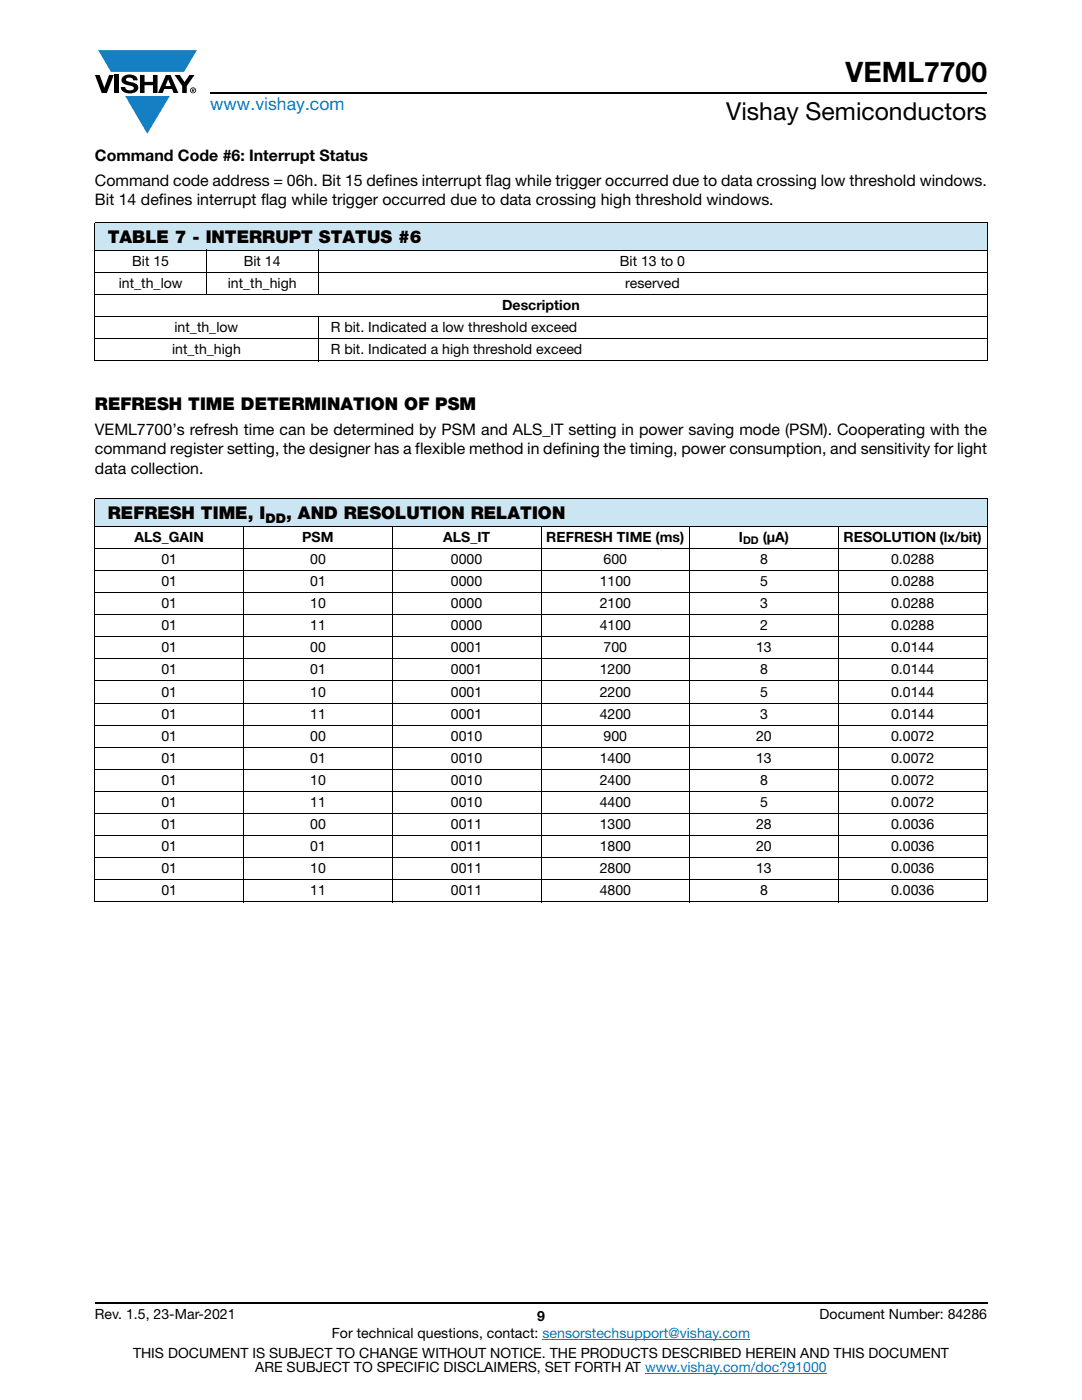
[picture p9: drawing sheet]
<svg xmlns="http://www.w3.org/2000/svg" width="216mm" height="279mm" viewBox="0 0 216 279" stroke-linecap="round" stroke-linejoin="round" font-family="sans-serif">
<defs><g id="words">
<text font-size="5.6" x="168.7" y="16.4">VEML7700</text>
<text font-size="4.9" x="144.9" y="24">Vishay Semiconductors</text>
<text font-size="3.5" fill="#007ec4" x="42" y="21.9">www.vishay.com</text>
<g font-size="3.5">
<text x="21.5" y="48.6">TABLE 7 - INTERRUPT STATUS #6</text>
<text x="18.9" y="81.8">REFRESH TIME DETERMINATION OF PSM</text>
<text x="21.5" y="103.7">REFRESH TIME, I</text>
<text x="57.1" y="103.7">, AND RESOLUTION RELATION</text>
</g>
<g font-size="3.2">
<text x="18.9" y="32.1">Command Code #6: Interrupt Status</text>
<text x="18.9" y="40.9">Bit 14 defines interrupt flag while trigger occurred due to data crossing high threshold windows.</text>
<text x="18.9" y="37">Command code address = 06h. Bit 15 defines interrupt flag while trigger occurred due to data crossing low threshold windows.</text>
<text x="18.9" y="86.8">VEML7700’s refresh time can be determined by PSM and ALS_IT setting in power saving mode (PSM). Cooperating with the</text>
<text x="18.9" y="90.7">command register setting, the designer has a flexible method in defining the timing, power consumption, and sensitivity for light</text>
<text x="18.9" y="94.6">data collection.</text>
</g>
<g font-size="2.8">
<text x="26.4" y="53.1">Bit 15</text>
<text x="48.6" y="53.1">Bit 14</text>
<text x="123.7" y="53.1">Bit 13 to 0</text>
<text x="23.7" y="57.5">int_th_low</text>
<text x="45.4" y="57.5">int_th_high</text>
<text x="124.7" y="57.5">reserved</text>
<text x="100.2" y="61.9">Description</text>
<text x="34.3" y="70.7">int_th_high</text>
<text x="34.8" y="66.3">int_th_low</text>
<text x="66" y="70.7">R bit. Indicated a high threshold exceed</text>
<text x="66" y="66.3">R bit. Indicated a low threshold exceed</text>
<text x="26.9" y="108.1">ALS_GAIN</text>
<text x="32.2" y="112.6">01</text>
<text x="60.3" y="108.1">PSM</text>
<text x="61.9" y="112.6">00</text>
<text x="88.4" y="108.1">ALS_IT</text>
<text x="90" y="112.6">0000</text>
<text x="109" y="108.1">REFRESH TIME (ms)</text>
<text x="120.4" y="112.6">600</text>
<text x="147.4" y="108.1">I</text>
<text x="151.7" y="112.6">8</text>
<text x="152.2" y="108.1">(μA)</text>
<text x="168.3" y="108.1">RESOLUTION (lx/bit)</text>
<text x="177.8" y="112.6">0.0288</text>
<text x="32.2" y="117">01</text>
<text x="61.9" y="117">01</text>
<text x="90" y="117">0000</text>
<text x="119.7" y="117">1100</text>
<text x="151.7" y="117">5</text>
<text x="177.8" y="117">0.0288</text>
<text x="32.2" y="121.4">01</text>
<text x="32.2" y="125.8">01</text>
<text x="61.9" y="121.4">10</text>
<text x="61.9" y="125.8">11</text>
<text x="90" y="121.4">0000</text>
<text x="90" y="125.8">0000</text>
<text x="119.7" y="121.4">2100</text>
<text x="119.7" y="125.8">4100</text>
<text x="151.7" y="121.4">3</text>
<text x="151.7" y="125.8">2</text>
<text x="177.8" y="121.4">0.0288</text>
<text x="177.8" y="125.8">0.0288</text>
<text x="32.2" y="130.2">01</text>
<text x="61.9" y="130.2">00</text>
<text x="90" y="130.2">0001</text>
<text x="120.4" y="130.2">700</text>
<text x="150.9" y="130.2">13</text>
<text x="177.8" y="130.2">0.0144</text>
<text x="32.2" y="134.6">01</text>
<text x="61.9" y="134.6">01</text>
<text x="90" y="134.6">0001</text>
<text x="119.7" y="134.6">1200</text>
<text x="151.7" y="134.6">8</text>
<text x="177.8" y="134.6">0.0144</text>
<text x="32.2" y="139">01</text>
<text x="32.2" y="143.4">01</text>
<text x="61.9" y="139">10</text>
<text x="61.9" y="143.4">11</text>
<text x="90" y="139">0001</text>
<text x="90" y="143.4">0001</text>
<text x="119.7" y="139">2200</text>
<text x="119.7" y="143.4">4200</text>
<text x="151.7" y="139">5</text>
<text x="151.7" y="143.4">3</text>
<text x="177.8" y="139">0.0144</text>
<text x="177.8" y="143.4">0.0144</text>
<text x="32.2" y="147.8">01</text>
<text x="61.9" y="147.8">00</text>
<text x="90" y="147.8">0010</text>
<text x="120.4" y="147.8">900</text>
<text x="150.9" y="147.8">20</text>
<text x="177.8" y="147.8">0.0072</text>
<text x="32.2" y="152.3">01</text>
<text x="61.9" y="152.3">01</text>
<text x="90" y="152.3">0010</text>
<text x="119.7" y="152.3">1400</text>
<text x="150.9" y="152.3">13</text>
<text x="177.8" y="152.3">0.0072</text>
<text x="32.2" y="156.7">01</text>
<text x="32.2" y="161.1">01</text>
<text x="61.9" y="156.7">10</text>
<text x="61.9" y="161.1">11</text>
<text x="90" y="156.7">0010</text>
<text x="90" y="161.1">0010</text>
<text x="119.7" y="156.7">2400</text>
<text x="119.7" y="161.1">4400</text>
<text x="151.7" y="156.7">8</text>
<text x="151.7" y="161.1">5</text>
<text x="177.8" y="156.7">0.0072</text>
<text x="177.8" y="161.1">0.0072</text>
<text x="32.2" y="165.5">01</text>
<text x="61.9" y="165.5">00</text>
<text x="90" y="165.5">0011</text>
<text x="119.7" y="165.5">1300</text>
<text x="150.9" y="165.5">28</text>
<text x="177.8" y="165.5">0.0036</text>
<text x="32.2" y="169.9">01</text>
<text x="61.9" y="169.9">01</text>
<text x="90" y="169.9">0011</text>
<text x="119.7" y="169.9">1800</text>
<text x="150.9" y="169.9">20</text>
<text x="177.8" y="169.9">0.0036</text>
<text x="32.2" y="174.3">01</text>
<text x="32.2" y="178.7">01</text>
<text x="61.9" y="174.3">10</text>
<text x="61.9" y="178.7">11</text>
<text x="90" y="174.3">0011</text>
<text x="90" y="178.7">0011</text>
<text x="119.7" y="174.3">2800</text>
<text x="119.7" y="178.7">4800</text>
<text x="150.9" y="174.3">13</text>
<text x="151.7" y="178.7">8</text>
<text x="177.8" y="178.7">0.0036</text>
<text x="177.8" y="174.3">0.0036</text>
<text x="18.9" y="263.3">Rev. 1.5, 23-Mar-2021</text>
<text x="107.2" y="263.6">9</text>
<text x="163.6" y="263.3">Document Number: 84286</text>
<text x="66.2" y="267.1">For technical questions, contact: sensorstechsupport@vishay.com</text>
<text x="26.5" y="271">THIS DOCUMENT IS SUBJECT TO CHANGE WITHOUT NOTICE. THE PRODUCTS DESCRIBED HEREIN AND THIS DOCUMENT</text>
<text x="50.9" y="273.8">ARE SUBJECT TO SPECIFIC DISCLAIMERS, SET FORTH AT www.vishay.com/doc?91000</text>
</g>
<text font-size="2.6" x="53" y="104.3">DD</text>
<text font-size="2.1" x="148.3" y="108.6">DD</text>
</g></defs>
<g fill="#147fc3">
<path d="M19.6 10h19.7l-2.6 4.3h-1.1h-13.5z"/>
<path d="M25 19.2h8.9l-4.5 7.5z"/>
</g>
<g fill="#000">
<path d="M18.9 15h1l.9 2.5 1-2.5h.9l-1.4 3.6h-1zM22.9 15h.9v3.6h-.9zM24.6 15.3a2.1 2.1 0 0 1 2.8 .3l.1 .4h-.9a.79 .79 0 0 0-.7-.5 .79 .79 0 0 0-.8 .4l.3 .3 1 .2a1.08 1.08 0 0 1 1.2 1 1.08 1.08 0 0 1-1.1 1.2 1.73 1.73 0 0 1-2.4-1.2h.9a.96 .96 0 0 0 .8 .6 .96 .96 0 0 0 .9-.4 1.31 1.31 0 0 0-1.2-.6 1.03 1.03 0 0 1-1.1-.6 1.03 1.03 0 0 1 .2-1.1zM27.9 15h.9v1.3h1.7v-1.3h.9v3.6h-.9v-1.6h-1.7v1.6h-.9zM34.8 15h1.1l.9 1.4 1-1.4h1l-1.5 2.2v1.4h-.9v-1.4z"/>
<path d="M33.6 15.9l.5 1.3h-1.1zM33.1 15l-1.6 3.6h1l.3-.8h1.5l.3 .8h1l-1.6-3.6z"/>
<path d="M38.4 17.8h.2v.2h-.2zM38.3 17.7v.7h.1v-.3l.4 .3-.2-.3 .2-.2-.1-.2z"/>
<path d="M38.1 18a.46 .46 0 0 1 .9 0 .46 .46 0 0 1-.9 0zM37.9 18a.6 .6 0 0 0 1.2 0 .6 .6 0 0 0-1.2 0z"/>
</g>
<path d="M42 18.6h155M18.9 260h178.1" fill="none" stroke="#000" stroke-width=".36"/>
<path d="M108.2 267.3h41.5M128.7 274h36.3" fill="none" stroke="#007ec4" stroke-width=".2"/>
<g fill="#cce5f3">
<path d="M18.9 44.4h178.1v5.6h-178.1z"/>
<path d="M18.9 99.5h178.1v5.5h-178.1z"/>
</g>
<g fill="none" stroke="#000" stroke-width=".2">
<path d="M18.9 44.5h178.1M18.9 50h178.1M18.9 54.4h178.1M18.9 58.8h178.1M18.9 44.6v27.3M41.2 49.9v9M63.5 49.9v9M197 44.6v27.3M18.9 63.2h178.1M18.9 67.6h178.1M18.9 72h178.1M63.5 63.1v9"/>
<path d="M18.9 99.5h178.1M18.9 99.6v80.3M197 99.6v80.3M18.9 105h178.1M18.9 109.4h178.1M18.9 113.9h178.1M18.9 118.3h178.1M48.6 104.9v75.2M78.3 104.9v75.2M107.9 104.9v75.2M137.6 104.9v75.2M167.3 104.9v75.2"/>
<path d="M18.9 122.7h178.1M18.9 127.1h178.1M18.9 131.5h178.1M18.9 135.9h178.1M18.9 140.3h178.1M18.9 144.7h178.1M18.9 149.1h178.1M18.9 153.5h178.1M18.9 157.9h178.1M18.9 162.3h178.1M18.9 166.8h178.1M18.9 171.2h178.1"/>
<path d="M18.9 175.6h178.1M18.9 180h178.1"/>
</g>
<use href="#words"/>
</svg>
